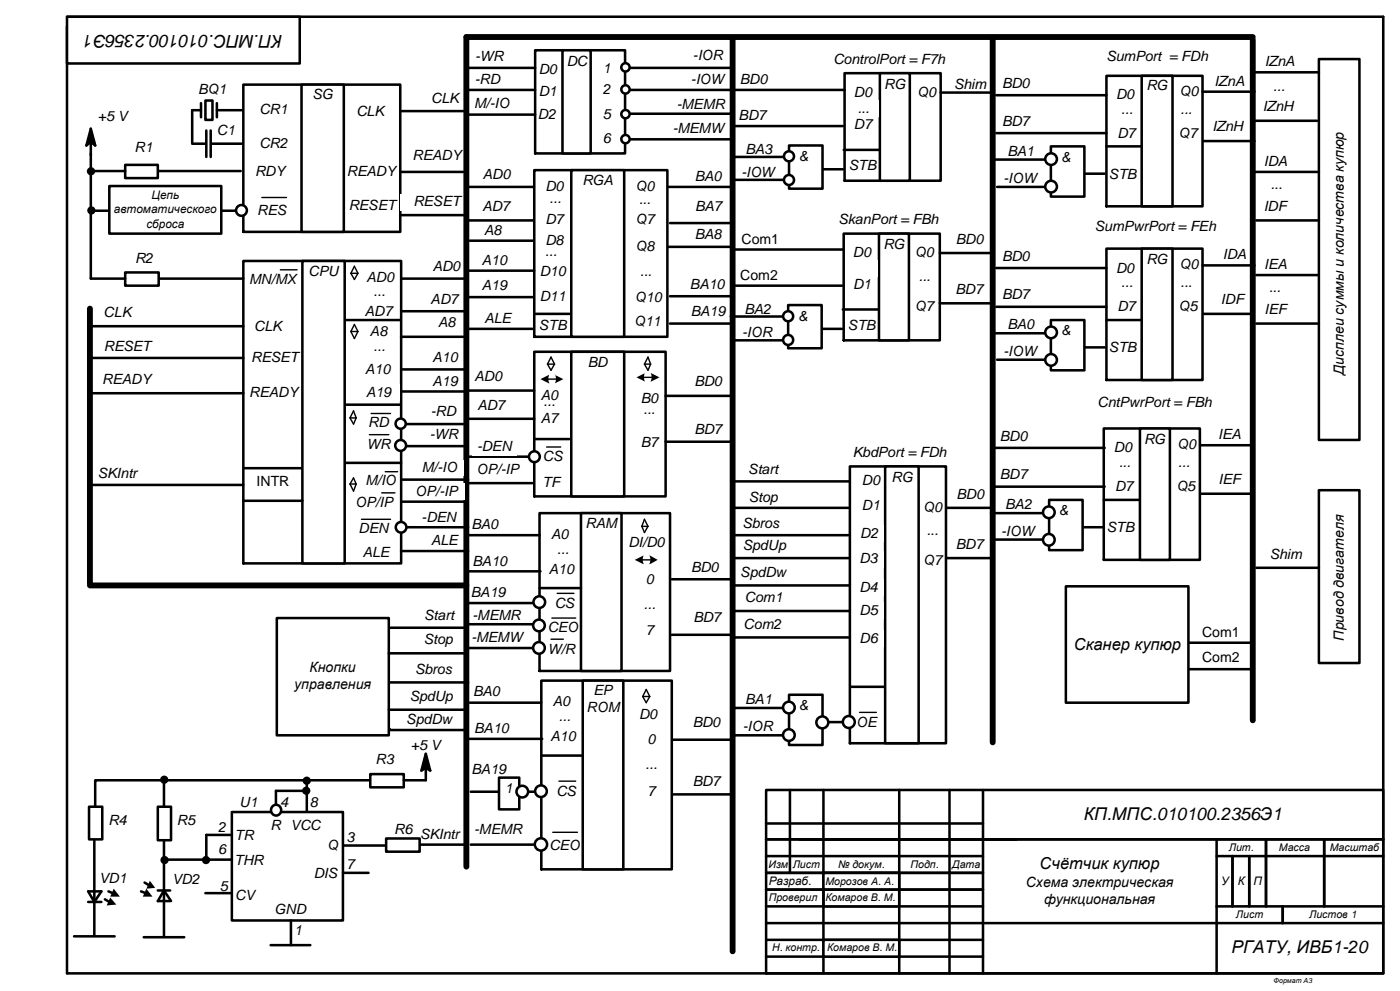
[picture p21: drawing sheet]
<svg xmlns="http://www.w3.org/2000/svg" width="420mm" height="297mm" viewBox="0 0 420 297" stroke-linecap="round" stroke-linejoin="round" font-family="sans-serif">
<defs><g id="words">
<g font-size="5.3">
<text x="84.7" y="10.4" transform="rotate(-180 84.7 10.4)">КП.МПС.010100.2356Э1</text>
<text x="325.3" y="246.1">КП.МПС.010100.2356Э1</text>
<text x="369.6" y="286.1">РГАТУ, ИВБ1-20</text>
</g>
<g font-size="4.9">
<text x="322.3" y="195">Сканер купюр</text>
<text x="312" y="260.9">Счѐтчик купюр</text>
</g>
<g font-size="4.2">
<text x="142.6" y="18.3">-WR</text>
<text x="161.7" y="22.3">D0</text>
<text x="170.1" y="19.7">DC</text>
<text x="180.9" y="21.8">1</text>
<text x="208" y="18">-IOR</text>
<text x="250.1" y="19.3">ControlPort = F7h</text>
<text x="332" y="18.3">SumPort = FDh</text>
<text x="379.6" y="19.8">IZnA</text>
<text x="59.5" y="28.3">BQ1</text>
<text x="93.8" y="29.8">SG</text>
<text x="142.5" y="25.3">-RD</text>
<text x="161.7" y="28.9">D1</text>
<text x="180.9" y="28.3">2</text>
<text x="207.4" y="25.3">-IOW</text>
<text x="222.1" y="25.3">BD0</text>
<text x="256.2" y="29.2">D0</text>
<text x="265.4" y="26.6">RG</text>
<text x="275.3" y="29.2">Q0</text>
<text x="286.3" y="26.8">Shim</text>
<text x="300.7" y="26.3">BD0</text>
<text x="335" y="29.8">D0</text>
<text x="344" y="27.2">RG</text>
<text x="354" y="28.7">Q0</text>
<text x="364.5" y="25.8">IZnA</text>
<text x="382.1" y="27.3">...</text>
<text x="77.9" y="34.3">CR1</text>
<text x="107" y="34.9">CLK</text>
<text x="129.4" y="31">CLK</text>
<text x="142.3" y="32.3">M/-IO</text>
<text x="161.4" y="35.8">D2</text>
<text x="180.9" y="35.8">5</text>
<text x="203.1" y="32.7">-MEMR</text>
<text x="257.4" y="33.8">...</text>
<text x="336.5" y="34.3">...</text>
<text x="354.3" y="34.3">...</text>
<text x="379" y="33.3">IZnH</text>
<text x="29.4" y="36.4">+5 V</text>
<text x="65.1" y="40.5">C1</text>
<text x="201.9" y="39.9">-MEMW</text>
<text x="221.7" y="36">BD7</text>
<text x="256.3" y="38.8">D7</text>
<text x="300.7" y="37.8">BD7</text>
<text x="335.3" y="41.3">D7</text>
<text x="353.7" y="41.3">Q7</text>
<text x="363.9" y="39.3">IZnH</text>
<text x="40.4" y="45.7">R1</text>
<text x="77.9" y="44.3">CR2</text>
<text x="123.8" y="47.9">READY</text>
<text x="180.9" y="42.8">6</text>
<text x="223.7" y="46.2">BA3</text>
<text x="302.3" y="46.8">BA1</text>
<text x="76.5" y="52.9">RDY</text>
<text x="104.1" y="52.9">READY</text>
<text x="144.9" y="53.8">AD0</text>
<text x="222.5" y="53.1">-IOW</text>
<text x="239.9" y="48.2">&amp;</text>
<text x="254.7" y="51.1">STB</text>
<text x="318.6" y="48.5">&amp;</text>
<text x="332.8" y="53.8">STB</text>
<text x="379.3" y="49.8">IDA</text>
<text x="163.7" y="57.3">D0</text>
<text x="174.8" y="55.5">RGA</text>
<text x="190.7" y="57.3">Q0</text>
<text x="208.5" y="54.3">BA0</text>
<text x="301.2" y="54.8">-IOW</text>
<text x="381.4" y="56.8">...</text>
<text x="77.2" y="64.4">RES</text>
<text x="104.6" y="63.1">RESET</text>
<text x="124" y="61.9">RESET</text>
<text x="144.8" y="63.3">AD7</text>
<text x="164.9" y="60.8">...</text>
<text x="191.8" y="61.3">...</text>
<text x="208.6" y="63.3">BA7</text>
<text x="379.3" y="63.3">IDF</text>
<text x="145.3" y="70.6">A8</text>
<text x="163.7" y="67.3">D7</text>
<text x="190.7" y="67.3">Q7</text>
<text x="208.5" y="71.8">BA8</text>
<text x="251.6" y="67.3">SkanPort = FBh</text>
<text x="328.6" y="69.3">SumPwrPort = FEh</text>
<text x="163.6" y="77">...</text>
<text x="163.7" y="73.6">D8</text>
<text x="190.7" y="75.3">Q8</text>
<text x="222.5" y="73.3">Com1</text>
<text x="256" y="77.2">D0</text>
<text x="265.1" y="74.6">RG</text>
<text x="274.6" y="77.2">Q0</text>
<text x="286.9" y="73.3">BD0</text>
<text x="367" y="77.8">IDA</text>
<text x="40.5" y="78.9">R2</text>
<text x="92.6" y="82.9">CPU</text>
<text x="129.9" y="81.3">AD0</text>
<text x="144.6" y="79.5">A10</text>
<text x="162" y="83">D10</text>
<text x="192.1" y="82.8">...</text>
<text x="300.7" y="78.3">BD0</text>
<text x="335" y="81.8">D0</text>
<text x="344" y="79.2">RG</text>
<text x="354" y="80.7">Q0</text>
<text x="379.4" y="80.8">IEA</text>
<text x="74.8" y="85.3">MN/MX</text>
<text x="110" y="84.8">AD0</text>
<text x="112.1" y="88.8">...</text>
<text x="144.6" y="87">A19</text>
<text x="207.1" y="86.8">BA10</text>
<text x="222.2" y="84">Com2</text>
<text x="256" y="86.8">D1</text>
<text x="275.7" y="84.3">...</text>
<text x="286.8" y="88.3">BD7</text>
<text x="300.7" y="89.7">BD7</text>
<text x="336.5" y="86.3">...</text>
<text x="354.3" y="86.3">...</text>
<text x="380.9" y="87.8">...</text>
<text x="31.1" y="95.3">CLK</text>
<text x="109.5" y="94.8">AD7</text>
<text x="129.2" y="91.3">AD7</text>
<text x="162" y="90.5">D11</text>
<text x="190.5" y="90.8">Q10</text>
<text x="207.3" y="94.8">BA19</text>
<text x="223.4" y="94.2">BA2</text>
<text x="274.6" y="93.3">Q7</text>
<text x="335.3" y="93.3">D7</text>
<text x="353.7" y="93.3">Q5</text>
<text x="366.4" y="91.3">IDF</text>
<text x="379.5" y="94.2">IEF</text>
<text x="76.3" y="99.3">CLK</text>
<text x="111" y="100.8">A8</text>
<text x="131.5" y="98.3">A8</text>
<text x="145.4" y="97">ALE</text>
<text x="161.8" y="99">STB</text>
<text x="190.3" y="97.8">Q11</text>
<text x="222.7" y="101.1">-IOR</text>
<text x="239.6" y="96.2">&amp;</text>
<text x="254.5" y="99.1">STB</text>
<text x="302.3" y="98.8">BA0</text>
<text x="318.6" y="100.5">&amp;</text>
<text x="31.2" y="105.3">RESET</text>
<text x="112.1" y="105.3">...</text>
<text x="301.2" y="106.8">-IOW</text>
<text x="332.8" y="105.8">STB</text>
<text x="75.4" y="108.8">RESET</text>
<text x="109.6" y="112.3">A10</text>
<text x="129.8" y="108.8">A10</text>
<text x="176.4" y="110.2">BD</text>
<text x="403.3" y="112.5" transform="rotate(-90 403.3 112.5)">Дисплеи суммы и количества купюр</text>
<text x="30.7" y="115.3">READY</text>
<text x="74.8" y="119.3">READY</text>
<text x="109.9" y="119.3">A19</text>
<text x="129.8" y="115.8">A19</text>
<text x="142.4" y="114.2">AD0</text>
<text x="162.3" y="120">A0</text>
<text x="208.4" y="115.8">BD0</text>
<text x="129.3" y="124.8">-RD</text>
<text x="143.3" y="123">AD7</text>
<text x="163.1" y="121.9">...</text>
<text x="192.3" y="121">B0</text>
<text x="193.1" y="124.3">...</text>
<text x="329.4" y="122.3">CntPwrPort = FBh</text>
<text x="110.5" y="128.3">RD</text>
<text x="129" y="131.8">-WR</text>
<text x="162.3" y="126.9">A7</text>
<text x="208.4" y="130.2">BD7</text>
<text x="365.6" y="131.8">IEA</text>
<text x="110.1" y="134.8">WR</text>
<text x="143.2" y="135.5">-DEN</text>
<text x="192.3" y="134.3">B7</text>
<text x="255.9" y="137.3">KbdPort = FDh</text>
<text x="300" y="132.3">BD0</text>
<text x="334.3" y="135.8">D0</text>
<text x="343.4" y="133.1">RG</text>
<text x="353.3" y="134.7">Q0</text>
<text x="29.3" y="143.4">SKIntr</text>
<text x="126.6" y="141.8">M/-IO</text>
<text x="143" y="142.2">OP/-IP</text>
<text x="162.9" y="138.3">CS</text>
<text x="224.6" y="142.2">Start</text>
<text x="300" y="143.8">BD7</text>
<text x="335.8" y="140.3">...</text>
<text x="353.6" y="140.3">...</text>
<text x="77" y="145.8">INTR</text>
<text x="109.6" y="145.7">M/IO</text>
<text x="124.6" y="148.8">OP/-IP</text>
<text x="162.8" y="146.2">TF</text>
<text x="258.7" y="145.6">D0</text>
<text x="267.6" y="144.6">RG</text>
<text x="287.1" y="149.6">BD0</text>
<text x="334.7" y="147.3">D7</text>
<text x="353" y="147.3">Q5</text>
<text x="365.7" y="145.3">IEF</text>
<text x="106.6" y="152.3">OP/IP</text>
<text x="224.7" y="150.6">Stop</text>
<text x="258.7" y="153.1">D1</text>
<text x="277" y="153.6">Q0</text>
<text x="301.7" y="152.8">BA2</text>
<text x="317.9" y="154.5">&amp;</text>
<text x="107.6" y="160">DEN</text>
<text x="126.5" y="156.8">-DEN</text>
<text x="141.5" y="158.7">BA0</text>
<text x="165.4" y="161.7">A0</text>
<text x="175.8" y="158.5">RAM</text>
<text x="222.8" y="158.4">Sbros</text>
<text x="258.2" y="161.6">D2</text>
<text x="278.1" y="160.6">...</text>
<text x="300.5" y="160.8">-IOW</text>
<text x="332.1" y="159.8">STB</text>
<text x="108.9" y="167">ALE</text>
<text x="129.4" y="163.5">ALE</text>
<text x="167.2" y="166.2">...</text>
<text x="188.6" y="164.2">DI/D0</text>
<text x="222.9" y="165.1">SpdUp</text>
<text x="286.9" y="164.6">BD7</text>
<text x="381" y="167.7">Shim</text>
<text x="141.8" y="169.7">BA10</text>
<text x="164.7" y="172.2">A10</text>
<text x="207.4" y="171.7">BD0</text>
<text x="222.2" y="173.1">SpdDw</text>
<text x="257.9" y="169.1">D3</text>
<text x="277.1" y="169.6">Q7</text>
<text x="141.3" y="179.2">BA19</text>
<text x="193.8" y="175.2">0</text>
<text x="257.9" y="177.6">D4</text>
<text x="141.8" y="186">-MEMR</text>
<text x="166.5" y="182.5">CS</text>
<text x="193.2" y="182.7">...</text>
<text x="223.6" y="180.8">Com1</text>
<text x="258" y="184.5">D5</text>
<text x="127.3" y="186">Start</text>
<text x="164.4" y="189.7">CEO</text>
<text x="193.8" y="190.7">7</text>
<text x="208.1" y="186.7">BD7</text>
<text x="223.2" y="188.8">Com2</text>
<text x="360.7" y="191.1">Com1</text>
<text x="127.2" y="193.4">Stop</text>
<text x="141.5" y="192.7">-MEMW</text>
<text x="164.4" y="196.2">W/R</text>
<text x="258" y="193">D6</text>
<text x="403.3" y="192.2" transform="rotate(-90 403.3 192.2)">Привод двигателя</text>
<text x="92.9" y="201.8">Кнопки</text>
<text x="124.6" y="202.2">Sbros</text>
<text x="360.7" y="198.6">Com2</text>
<text x="88.3" y="206.9">управления</text>
<text x="142" y="209">BA0</text>
<text x="178.1" y="208.7">EP</text>
<text x="122.9" y="210.3">SpdUp</text>
<text x="165.9" y="212">A0</text>
<text x="176" y="213.8">ROM</text>
<text x="191.8" y="215.7">D0</text>
<text x="223.7" y="211.4">BA1</text>
<text x="239.9" y="213.1">&amp;</text>
<text x="121.9" y="217.3">SpdDw</text>
<text x="142.3" y="220">BA10</text>
<text x="167.7" y="216.5">...</text>
<text x="207.9" y="218.3">BD0</text>
<text x="222.9" y="219.4">-IOR</text>
<text x="257" y="218">OE</text>
<text x="123.3" y="225.1">+5 V</text>
<text x="165.2" y="222.5">A10</text>
<text x="194.3" y="223.3">0</text>
<text x="112.7" y="229.4">R3</text>
<text x="141.5" y="232.4">BA19</text>
<text x="193.7" y="230.8">...</text>
<text x="151.5" y="237.9">1</text>
<text x="167" y="239">CS</text>
<text x="194.3" y="238.8">7</text>
<text x="207.9" y="235.8">BD7</text>
<text x="71.9" y="242.2">U1</text>
<text x="84.1" y="242.1">4</text>
<text x="93" y="242.1">8</text>
<text x="32.5" y="247.7">R4</text>
<text x="53.1" y="247.6">R5</text>
<text x="65.5" y="249.8">2</text>
<text x="81.2" y="249">R VCC</text>
<text x="118.3" y="250.4">R6</text>
<text x="126.1" y="251.8">SKIntr</text>
<text x="142.3" y="250.3">-MEMR</text>
<text x="65.5" y="256.3">6</text>
<text x="70.5" y="252">TR</text>
<text x="98.2" y="255.2">Q</text>
<text x="104" y="252.8">3</text>
<text x="164.9" y="255.2">CEO</text>
<text x="70.4" y="259.5">THR</text>
<text x="94.2" y="263.5">DIS</text>
<text x="104" y="260.8">7</text>
<text x="29.7" y="264.9">VD1</text>
<text x="51.7" y="265.4">VD2</text>
<text x="66" y="267.3">5</text>
<text x="307.9" y="266.2">Схема электрическая</text>
<text x="70.6" y="270">CV</text>
<text x="82.4" y="274.4">GND</text>
<text x="313.3" y="271.3">функциональная</text>
<text x="88.3" y="280.4">1</text>
</g>
<g font-size="3.5">
<text x="45.5" y="59.8">Цепь</text>
<text x="34.2" y="64">автоматического</text>
<text x="43.9" y="68.3">сброса</text>
<text x="230.7" y="265.6">Разраб.</text>
<text x="366.5" y="265.6">У</text>
<text x="371.5" y="265.6">К</text>
<text x="376.2" y="265.6">П</text>
</g>
<g font-size="3.2">
<text x="368.8" y="255.5">Лит.</text>
<text x="383.8" y="255.5">Масса</text>
<text x="399.1" y="255.5">Масштаб</text>
<text x="230.6" y="260.5">Изм</text>
<text x="237.9" y="260.5">Лист</text>
<text x="251.5" y="260.5">№ докум.</text>
<text x="273.3" y="260.5">Подп.</text>
<text x="285.8" y="260.5">Дата</text>
<text x="233.2" y="264.4">.</text>
<text x="247.7" y="265.5">Морозов А. А.</text>
<text x="230.7" y="270.5">Проверил</text>
<text x="247.7" y="270.5">Комаров В. М.</text>
<text x="370.9" y="275.5">Лист</text>
<text x="392.9" y="275.5">Листов 1</text>
<text x="231.7" y="285.5">Н. контр.</text>
<text x="248.2" y="285.5">Комаров В. М.</text>
</g>
<text font-size="2.1" x="382.2" y="295.1">Формат А3</text>
</g></defs>
<g fill="none" stroke="#000" stroke-width=".76">
<path d="M20.1 5h395v287.1h-395v-284.2M229.9 237.1h185.2v55h-185.2zM237.1 237.1v24.8M295 237.1v55M229.9 251.9h185.2M229.9 256.9h65.1M365.1 256.9h50M365.1 251.9v40.2M369.9 256.9v15.1M374.9 256.9v15.1M379.9 251.9v20.1M397.4 251.9v20.1"/>
<path d="M229.9 261.9h65.1M229.9 267h65.1M229.9 272h65.1M229.9 277h185.2M365.1 272h50M385 272v5M229.9 282h65.1M229.9 287.1h65.1"/>
</g>
<path d="M20.1 5h69.9v14.1h-69.9z" fill-rule="evenodd" fill="#fff"/>
<path d="M20.1 5h69.9v14.1h-69.9zM229.9 247.1h65.1" fill="none" stroke="#000" stroke-width=".76"/>
<path d="M247.1 267h22.8v5h-22.8z" fill-rule="evenodd" fill="#fff"/>
<path d="M247.1 237.1v55M269.9 237.1v55M285 237.1v55M247.1 267h22.8v5h-22.8z" fill="none" stroke="#000" stroke-width=".76"/>
<path d="M247.1 261.9h22.8v5.1h-22.8z" fill-rule="evenodd" fill="#fff"/>
<path d="M247.1 261.9h22.8v5.1h-22.8z" fill="none" stroke="#000" stroke-width=".76"/>
<path d="M247.1 282h22.8v5.1h-22.8z" fill-rule="evenodd" fill="#fff"/>
<path d="M247.1 282h22.8v5.1h-22.8z" fill="none" stroke="#000" stroke-width=".76"/>
<path d="M105 31.2h11.9v5h-11.9z" fill-rule="evenodd" fill="#fff"/>
<g fill="none" stroke="#000" stroke-width=".76">
<path d="M120.4 83.6h19.8M120.4 93.4h19.8M120.4 117.5h19.6M120.4 110.9h19.6M103.5 121.4h16.6M120.1 133.9h20.1M120.4 127.3h19.6M120.6 158.2h19.9M120.6 150.5h19.6M229.9 251.9h185.2M369.9 256.9v15.1M374.9 256.9v15.1"/>
<path d="M379.9 251.9v20.1M397.4 251.9v20.1M229.9 261.9h65.1M229.9 267h65.1M385 272v5"/>
</g>
<path d="M27 92.6v82.6" fill="none" stroke="#000" stroke-width="1.8"/>
<g fill="#fff">
<path d="M101.9 49.2h19v5h-19z" fill-rule="evenodd"/>
<path d="M100.8 59.3h22v5h-22z" fill-rule="evenodd"/>
<path d="M74.9 49.2h12.4v5h-12.4z" fill-rule="evenodd"/>
<path d="M74.1 60.6h15.1v5h-15.1z" fill-rule="evenodd"/>
<path d="M74.6 40.5h15.1v5h-15.1z" fill-rule="evenodd"/>
<path d="M74.6 30.7h15.1v4.8h-15.1z" fill-rule="evenodd"/>
</g>
<path d="M73 25.4h47.1v44.2h-47.1z" fill="none" stroke="#000" stroke-width=".76"/>
<path d="M90.5 25.4h12.7v44.2h-12.7z" fill-rule="evenodd" fill="#fff"/>
<path d="M57.7 33.1v9.8M61.9 39.2v7.9M63.2 39.2v7.9M65.1 33.1h7.4M90.5 25.4h12.7v44.2h-12.7zM47.4 51.3h24.8M57.7 43.1h3.9M63.5 43.1h9M120.4 51.6h19.8M62.2 63.2h9.8M120.4 64.6h19.6" fill="none" stroke="#000" stroke-width=".76"/>
<path d="M78.6 59.3h7.4" fill="none" stroke="#000" stroke-width=".42"/>
<path d="M61.6 30.2h2.2v5.8h-2.2z" fill-rule="evenodd" fill="#fff"/>
<path d="M57.7 33.1h2.6M60.3 31v4.2M61.6 30.2h2.2v5.8h-2.2zM65.1 31v4.2" fill="none" stroke="#000" stroke-width=".76"/>
<circle cx="72.5" cy="63.1" r="1.63" fill="#fff"/>
<circle cx="72.5" cy="63.1" r="1.63" fill="none" stroke="#000" stroke-width=".76"/>
<g fill="#fff">
<path d="M105.6 156.1h12.9v5h-12.9z" fill-rule="evenodd"/>
<path d="M105.6 148.4h13.2v5.1h-13.2z" fill-rule="evenodd"/>
<path d="M107.9 108.5h10.9v5h-10.9z" fill-rule="evenodd"/>
<path d="M107.4 97.1h12.5v4.8h-12.5z" fill-rule="evenodd"/>
<path d="M107.4 91h12.5v5h-12.5z" fill-rule="evenodd"/>
<path d="M107.9 81h12.5v5h-12.5z" fill-rule="evenodd"/>
<path d="M107.9 163.2h9.8v5.1h-9.8z" fill-rule="evenodd"/>
<path d="M107.4 141.8h13.8v5h-13.8z" fill-rule="evenodd"/>
<path d="M107.7 124.4h11.6v5h-11.6z" fill-rule="evenodd"/>
<path d="M107.7 131h11.6v5h-11.6z" fill-rule="evenodd"/>
<path d="M73.8 115.4h16.7v5h-16.7z" fill-rule="evenodd"/>
<path d="M74.3 105h16.2v5.1h-16.2z" fill-rule="evenodd"/>
<path d="M73 81.5h17.5v5h-17.5z" fill-rule="evenodd"/>
</g>
<path d="M73 78.3h47.4v90.8h-47.4z" fill="none" stroke="#000" stroke-width=".76"/>
<path d="M90.8 78.3h12.7v90.8h-12.7z" fill-rule="evenodd" fill="#fff"/>
<path d="M90.8 78.3h12.7v90.8h-12.7z" fill="none" stroke="#000" stroke-width=".76"/>
<path d="M84.1 81h5.1" fill="none" stroke="#000" stroke-width=".42"/>
<g fill="#fff">
<circle cx="120.4" cy="127" r=".39"/>
<circle cx="120.4" cy="133.5" r=".39"/>
<circle cx="120.4" cy="158.7" r=".5"/>
</g>
<circle cx="120.4" cy="158.7" r=".5" fill="none" stroke="#000" stroke-width=".76"/>
<path d="M108.5 155.8h8.7M114.6 147.9h3.9M115.6 141.6h3.7" fill="none" stroke="#000" stroke-width=".42"/>
<circle cx="120.2" cy="127.1" r="1.53" fill="#fff"/>
<circle cx="120.2" cy="127.1" r="1.53" fill="none" stroke="#000" stroke-width=".76"/>
<circle cx="120.2" cy="133.7" r="1.63" fill="#fff"/>
<circle cx="120.2" cy="133.7" r="1.63" fill="none" stroke="#000" stroke-width=".76"/>
<circle cx="120.4" cy="158.2" r="1.6" fill="#fff"/>
<g fill="none" stroke="#000" stroke-width=".76">
<path d="M120.1 33.3h20.1"/>
<circle cx="120.4" cy="158.2" r="1.6"/>
</g>
<path d="M27 175.7h113" fill="none" stroke="#000" stroke-width="1.8"/>
<g fill="#fff">
<path d="M74.6 95.5h11.7v5h-11.7z" fill-rule="evenodd"/>
<path d="M37.6 49.5h9.8v3.9h-9.8z" fill-rule="evenodd"/>
</g>
<path d="M37.6 49.5h9.8v3.9h-9.8z" fill="none" stroke="#000" stroke-width=".76"/>
<path d="M32.8 55.8h33.6v14.3h-33.6z" fill-rule="evenodd" fill="#fff"/>
<path d="M27.3 39.4v44.2M27.3 38.6l1.3 5.1-1.3-1.1-1.4 1.1zM27.3 40l1 3.1-.8-.5M27 42.1l.6-.2 .5 .2a.54 .54 0 0 1-.5 .6 .54 .54 0 0 1-.6-.6zM27.3 40.2l-.8 2.9M27.3 41.5l.5 .6M27.3 51.3h10.3M32.8 55.8h33.6v14.3h-33.6zM27.5 63.2h4.8M47.6 83.6h25.4" fill="none" stroke="#000" stroke-width=".76"/>
<g fill="#000">
<path d="M27 42.1l.6-.2 .5 .2a.54 .54 0 0 1-.5 .6 .54 .54 0 0 1-.6-.6z" fill-rule="evenodd"/>
<circle cx="27.3" cy="51.4" r="1.24"/>
<circle cx="27.4" cy="63.2" r="1.24"/>
</g>
<path d="M37.6 81.8h10v3.9h-10z" fill-rule="evenodd" fill="#fff"/>
<path d="M27.3 83.6h10.3M37.6 81.8h10v3.9h-10z" fill="none" stroke="#000" stroke-width=".76"/>
<g fill="#fff">
<path d="M121.7 44.2h18.8v5h-18.8z" fill-rule="evenodd"/>
<path d="M120.1 58.2h22v5h-22z" fill-rule="evenodd"/>
<path d="M127.5 27.3h11.9v5h-11.9z" fill-rule="evenodd"/>
</g>
<path d="M140 11.1v249" fill="none" stroke="#000" stroke-width="1.8"/>
<path d="M26.7 97.9h46.3M26.7 107.4h46.3M27 118h46" fill="none" stroke="#000" stroke-width=".76"/>
<g fill="#fff">
<path d="M28.8 91.5h12.7v5.1h-12.7z" fill-rule="evenodd"/>
<path d="M29.4 101.6h17.7v4.8h-17.7z" fill-rule="evenodd"/>
<path d="M29.4 111.4h17.2v5h-17.2z" fill-rule="evenodd"/>
</g>
<path d="M120.4 165.4h20.1" fill="none" stroke="#000" stroke-width=".76"/>
<g fill="#fff">
<path d="M122.5 145h16.9v5h-16.9z" fill-rule="evenodd"/>
<path d="M125.1 152.9h13.3v5.1h-13.3z" fill-rule="evenodd"/>
</g>
<path d="M120.6 143.9h19.9" fill="none" stroke="#000" stroke-width=".76"/>
<g fill="#fff">
<path d="M124.6 138.1h14.6v4.8h-14.6z" fill-rule="evenodd"/>
<path d="M128.3 159.8h10.1v5h-10.1z" fill-rule="evenodd"/>
</g>
<path d="M104 96h16.1M103.7 138.9h16.7" fill="none" stroke="#000" stroke-width=".76"/>
<path d="M105.3 82l1.1-2.1 1 2.1M105.3 82l1.1 1.9 1-1.9M105.3 82h2.1" fill="none" stroke="#000" stroke-width=".42"/>
<path d="M107.4 115.4h12.5v5h-12.5z" fill-rule="evenodd" fill="#fff"/>
<path d="M105.3 99.5l1.1-2.1 1 2.1M105.3 99.5l1.1 2.1 1-2.1M105.3 99.5h2.1" fill="none" stroke="#000" stroke-width=".42"/>
<path d="M120.4 101.1h19.8" fill="none" stroke="#000" stroke-width=".76"/>
<g fill="#fff">
<path d="M128.6 120.9h9v5h-9z" fill-rule="evenodd"/>
<path d="M128.1 128.3h10.3v4.5h-10.3z" fill-rule="evenodd"/>
<path d="M128.9 111.9h9.5v5h-9.5z" fill-rule="evenodd"/>
<path d="M129.1 105h9v5.1h-9z" fill-rule="evenodd"/>
<path d="M129.6 94.5h9v5h-9z" fill-rule="evenodd"/>
<path d="M129.1 77.5h9.8v5.1h-9.8z" fill-rule="evenodd"/>
<path d="M127.8 87.6h11.1v5h-11.1z" fill-rule="evenodd"/>
</g>
<path d="M105 125.4l1.1-2.1 .8 2.1M105 125.4l1.1 1.9 .8-1.9M105 125.4h1.9M105 145.3l1.1-1.9 .8 1.9M105 145.3l1.1 2.1 .8-2.1M105 145.3h1.9" fill="none" stroke="#000" stroke-width=".42"/>
<path d="M83.1 185.5h33.6v35.2h-33.6z" fill-rule="evenodd" fill="#fff"/>
<path d="M83.1 185.5h33.6v35.2h-33.6zM116.9 188.4h23.1" fill="none" stroke="#000" stroke-width=".76"/>
<path d="M125.9 182.3h11.7v5h-11.7z" fill-rule="evenodd" fill="#fff"/>
<path d="M116.7 196.1h23.3" fill="none" stroke="#000" stroke-width=".76"/>
<path d="M125.9 189.7h11.2v5h-11.2z" fill-rule="evenodd" fill="#fff"/>
<path d="M116.9 204.8h23.6" fill="none" stroke="#000" stroke-width=".76"/>
<path d="M121.7 198.4h16.7v5.1h-16.7z" fill-rule="evenodd" fill="#fff"/>
<path d="M116.7 213h23.5" fill="none" stroke="#000" stroke-width=".76"/>
<path d="M119.9 206.6h19v5.1h-19z" fill-rule="evenodd" fill="#fff"/>
<path d="M110.9 130.4h5.8M111.4 124.1h5.8" fill="none" stroke="#000" stroke-width=".42"/>
<path d="M186.5 20.4h33.4M188.6 27h31.3" fill="none" stroke="#000" stroke-width=".76"/>
<g fill="#fff">
<path d="M177 32h10.1v5h-10.1z" fill-rule="evenodd"/>
<path d="M177 24.6h10.1v4.8h-10.1z" fill-rule="evenodd"/>
<path d="M159.8 32h8.5v5h-8.5z" fill-rule="evenodd"/>
<path d="M160.6 25.1h7.4v5.1h-7.4z" fill-rule="evenodd"/>
<path d="M160.3 18.5h8.2v5h-8.2z" fill-rule="evenodd"/>
</g>
<path d="M160.6 15.1h27v30.9h-27z" fill="none" stroke="#000" stroke-width=".76"/>
<path d="M168.8 15.1h8.5v30.9h-8.5z" fill-rule="evenodd" fill="#fff"/>
<path d="M168.8 15.1h8.5v30.9h-8.5zM189.2 34.1h30.4M188.9 41.8h31" fill="none" stroke="#000" stroke-width=".76"/>
<circle cx="187.7" cy="20.2" r="1.25" fill="#fff"/>
<circle cx="187.7" cy="20.2" r="1.25" fill="none" stroke="#000" stroke-width=".76"/>
<circle cx="187.7" cy="26.8" r="1.25" fill="#fff"/>
<circle cx="187.7" cy="26.8" r="1.25" fill="none" stroke="#000" stroke-width=".76"/>
<circle cx="187.7" cy="34.2" r="1.25" fill="#fff"/>
<circle cx="187.7" cy="34.2" r="1.25" fill="none" stroke="#000" stroke-width=".76"/>
<circle cx="187.7" cy="41.7" r="1.25" fill="#fff"/>
<circle cx="187.7" cy="41.7" r="1.25" fill="none" stroke="#000" stroke-width=".76"/>
<g fill="#fff">
<path d="M141.8 21.4h9v5.1h-9z" fill-rule="evenodd"/>
<path d="M141.8 14.8h10.1v4.5h-10.1z" fill-rule="evenodd"/>
<path d="M141.3 28.6h12.7v5h-12.7z" fill-rule="evenodd"/>
</g>
<path d="M139.7 27h20.9M139.7 20.4h20.9M140 34.4h20.6" fill="none" stroke="#000" stroke-width=".76"/>
<g fill="#fff">
<path d="M178.1 38.9h7.9v5h-7.9z" fill-rule="evenodd"/>
<path d="M178.1 18h7.9v5h-7.9z" fill-rule="evenodd"/>
<path d="M188.6 53.4h9.8v5.1h-9.8z" fill-rule="evenodd"/>
<path d="M188.6 63.5h9.8v5h-9.8z" fill-rule="evenodd"/>
<path d="M188.9 79.1h10.1v4.8h-10.1z" fill-rule="evenodd"/>
<path d="M162.5 57.2h8.4v5h-8.4z" fill-rule="evenodd"/>
</g>
<path d="M160.3 51.1h40v50h-40z" fill="none" stroke="#000" stroke-width=".76"/>
<path d="M171.4 51.1h15.9v50h-15.9z" fill-rule="evenodd" fill="#fff"/>
<path d="M171.4 51.1h15.9v50h-15.9z" fill="none" stroke="#000" stroke-width=".76"/>
<g fill="#fff">
<path d="M162.5 53.4h7.9v5.1h-7.9z" fill-rule="evenodd"/>
<path d="M162.5 63.5h7.9v5h-7.9z" fill-rule="evenodd"/>
<path d="M162.5 69.8h7.9v5.1h-7.9z" fill-rule="evenodd"/>
<path d="M161.1 79.1h9.6v5h-9.6z" fill-rule="evenodd"/>
</g>
<path d="M140.8 56.1h19.3" fill="none" stroke="#000" stroke-width=".76"/>
<path d="M144.2 50h9.8v5h-9.8z" fill-rule="evenodd" fill="#fff"/>
<path d="M140.2 66.1h19.9" fill="none" stroke="#000" stroke-width=".76"/>
<path d="M143.4 59.5h10.9v5.1h-10.9z" fill-rule="evenodd" fill="#fff"/>
<path d="M141 72.2h19.1" fill="none" stroke="#000" stroke-width=".76"/>
<g fill="#fff">
<path d="M143.4 66.9h9v4.8h-9z" fill-rule="evenodd"/>
<path d="M161.1 86.8h9.6v5h-9.6z" fill-rule="evenodd"/>
</g>
<path d="M140.2 81.2h20.1" fill="none" stroke="#000" stroke-width=".76"/>
<path d="M143.9 75.7h9v5h-9z" fill-rule="evenodd" fill="#fff"/>
<path d="M139.7 89.2h20.4" fill="none" stroke="#000" stroke-width=".76"/>
<g fill="#fff">
<path d="M143.7 83.1h9.5v5h-9.5z" fill-rule="evenodd"/>
<path d="M160.9 95.2h10v5.1h-10z" fill-rule="evenodd"/>
</g>
<path d="M140.5 98.7h19.3M160.3 94.2h10.6" fill="none" stroke="#000" stroke-width=".76"/>
<g fill="#fff">
<path d="M144.5 93.1h9.8v5.1h-9.8z" fill-rule="evenodd"/>
<path d="M189.2 57.7h8.7v4.7h-8.7z" fill-rule="evenodd"/>
<path d="M189.4 87h10.1v5.1h-10.1z" fill-rule="evenodd"/>
<path d="M189.4 71.4h8.2v5.1h-8.2z" fill-rule="evenodd"/>
<path d="M189.4 93.9h9.6v5.1h-9.6z" fill-rule="evenodd"/>
</g>
<path d="M200.6 56.1h19" fill="none" stroke="#000" stroke-width=".76"/>
<g fill="#fff">
<path d="M159.8 118h10.1v5h-10.1z" fill-rule="evenodd"/>
<path d="M159.8 123h10.1v5.1h-10.1z" fill-rule="evenodd"/>
<path d="M190 117.2h9.8v5h-9.8z" fill-rule="evenodd"/>
<path d="M190 130.4h9.8v5.1h-9.8z" fill-rule="evenodd"/>
<path d="M190 121.4h9.8v3.2h-9.8z" fill-rule="evenodd"/>
<path d="M160.3 142.3h10.1v5.1h-10.1z" fill-rule="evenodd"/>
<path d="M159.8 116.2h10.1v5h-10.1z" fill-rule="evenodd"/>
<path d="M160.9 134.4h10v5h-10z" fill-rule="evenodd"/>
</g>
<path d="M160.3 105.6h39.5v43.4h-39.5z" fill="none" stroke="#000" stroke-width=".76"/>
<path d="M171.4 105.6h15.9v43.4h-15.9z" fill-rule="evenodd" fill="#fff"/>
<path d="M140.8 117.2h19.5M171.4 105.6h15.9v43.4h-15.9zM199.8 118.8h20.3M140.5 125.7h19.8M160.3 131.8h10.6M199.8 132.6h20.1" fill="none" stroke="#000" stroke-width=".76"/>
<path d="M164.3 109.3l1.1-2.1 1 2.1M164.3 109.3l1.1 1.8 1-1.8M164.3 109.3h2.1M164.3 113.8h2.9M192.9 113.2h2.9M193.4 109.3h1.9M193.4 109.3l1.1-2.1 .8 2.1M193.4 109.3l1.1 1.8 .8-1.8M164 134.1h4.3" fill="none" stroke="#000" stroke-width=".42"/>
<g fill="#000">
<path d="M162.2 113.8l2.7-1.4-.3 1.3 .2 1.4z" fill-rule="evenodd"/>
<path d="M166.4 112.4l2.7 1.4-2.7 1.3a2.22 2.22 0 0 0 0-2.7z" fill-rule="evenodd"/>
<path d="M191 113.2l2.7-1.3a2.3 2.3 0 0 0 0 2.7z" fill-rule="evenodd"/>
<path d="M195.3 111.9l2.6 1.3-2.6 1.4 .3-1.4z" fill-rule="evenodd"/>
</g>
<g fill="#fff">
<path d="M141.6 110.3h9.7v5.1h-9.7z" fill-rule="evenodd"/>
<path d="M141.8 119.1h11.1v5h-11.1z" fill-rule="evenodd"/>
</g>
<path d="M140.2 137.1h20.4M140 145h19.8" fill="none" stroke="#000" stroke-width=".76"/>
<circle cx="160.4" cy="137.1" r="1.63" fill="#fff"/>
<circle cx="160.4" cy="137.1" r="1.63" fill="none" stroke="#000" stroke-width=".76"/>
<g fill="#fff">
<path d="M141.8 131.8h13.2v5h-13.2z" fill-rule="evenodd"/>
<path d="M142.1 138.4h14.8v5h-14.8z" fill-rule="evenodd"/>
</g>
<path d="M140.8 187.3h19" fill="none" stroke="#000" stroke-width=".76"/>
<g fill="#fff">
<path d="M163.5 192.4h10.1v5h-10.1z" fill-rule="evenodd"/>
<path d="M163.5 186h10.9v5h-10.9z" fill-rule="evenodd"/>
<path d="M164 162.5h10.1v5h-10.1z" fill-rule="evenodd"/>
<path d="M163.5 168.5h10.1v5.1h-10.1z" fill-rule="evenodd"/>
<path d="M190 171.4h10v5.1h-10z" fill-rule="evenodd"/>
<path d="M190 187.1h10v4.7h-10z" fill-rule="evenodd"/>
<path d="M190 178.9h10v5h-10z" fill-rule="evenodd"/>
<path d="M163 158h10v5h-10z" fill-rule="evenodd"/>
<path d="M164.3 178.3h10.1v5.6h-10.1z" fill-rule="evenodd"/>
</g>
<path d="M161.9 154h39.2v47.3h-39.2z" fill="none" stroke="#000" stroke-width=".76"/>
<path d="M174.4 154h12.1v47.3h-12.1z" fill-rule="evenodd" fill="#fff"/>
<path d="M174.4 154h12.1v47.3h-12.1zM140.5 171.4h21.7M161.9 176.5h12.5M201.6 173.8h18.3M140.5 194.5h19.3M140.8 181h19.3M201.6 190.5h18" fill="none" stroke="#000" stroke-width=".76"/>
<path d="M167.2 178.1h5M165.4 191.8h3.7M165.6 185.5h7.2" fill="none" stroke="#000" stroke-width=".42"/>
<circle cx="161.9" cy="180.7" r="1.75" fill="#fff"/>
<g fill="none" stroke="#000" stroke-width=".76">
<path d="M140.5 160.6h21.4"/>
<circle cx="161.9" cy="180.7" r="1.75"/>
</g>
<path d="M192.6 158l.8-2.2 1.1 2.2M192.6 158l.8 1.8 1.1-1.8M192.6 158h1.9M192.6 168h2.9" fill="none" stroke="#000" stroke-width=".42"/>
<path d="M140 11.1h236" fill="none" stroke="#000" stroke-width="1.8"/>
<g fill="#000">
<path d="M190.5 168l2.7-1.4-.3 1.3 .2 1.4z" fill-rule="evenodd"/>
<path d="M194.9 166.6l2.5 1.4-2.4 1.3 .2-1.4z" fill-rule="evenodd"/>
</g>
<circle cx="161.7" cy="187.7" r="1.75" fill="#fff"/>
<circle cx="161.7" cy="187.7" r="1.75" fill="none" stroke="#000" stroke-width=".76"/>
<circle cx="161.7" cy="194.4" r="1.75" fill="#fff"/>
<g fill="none" stroke="#000" stroke-width=".76">
<path d="M141.3 253.5h18.8"/>
<circle cx="161.7" cy="194.4" r="1.75"/>
</g>
<g fill="#fff">
<path d="M164 250.3h10.9v7.1h-10.9z" fill-rule="evenodd"/>
<path d="M164.6 212.7h10v5.1h-10z" fill-rule="evenodd"/>
<path d="M164 218.8h10.1v4.8h-10.1z" fill-rule="evenodd"/>
<path d="M190.5 219.6h10.1v5h-10.1z" fill-rule="evenodd"/>
<path d="M190.5 234.9h10.1v5.1h-10.1z" fill-rule="evenodd"/>
<path d="M190.5 227h10.1v5h-10.1z" fill-rule="evenodd"/>
<path d="M163.5 208.2h10.1v5.1h-10.1z" fill-rule="evenodd"/>
<path d="M164.8 234.9h10.1v5.6h-10.1z" fill-rule="evenodd"/>
</g>
<path d="M162.5 204.3h39.1v56.6h-39.1z" fill="none" stroke="#000" stroke-width=".76"/>
<path d="M174.9 204.3h12.2v56.6h-12.2z" fill-rule="evenodd" fill="#fff"/>
<path d="M174.9 204.3h12.2v56.6h-12.2zM140.8 221.7h21.9M141.3 237.6h8.2M162.5 226.7h12.4M201.9 222h18M201.9 238.4h18" fill="none" stroke="#000" stroke-width=".76"/>
<path d="M167.7 234.4h5.1M165.9 249.8h7.4" fill="none" stroke="#000" stroke-width=".42"/>
<circle cx="162.4" cy="237.4" r="1.75" fill="#fff"/>
<g fill="none" stroke="#000" stroke-width=".76">
<path d="M141 210.9h21.5"/>
<circle cx="162.4" cy="237.4" r="1.75"/>
</g>
<path d="M192.9 209l1-2.1 1.1 2.1M192.9 209l1 1.9 1.1-1.9M192.9 209h2.1" fill="none" stroke="#000" stroke-width=".42"/>
<circle cx="162.3" cy="253.4" r="1.84" fill="#fff"/>
<g fill="none" stroke="#000" stroke-width=".76">
<path d="M200.6 74.1h18.7M201.1 66.9h18.8"/>
<circle cx="162.3" cy="253.4" r="1.84"/>
</g>
<g fill="#fff">
<path d="M207.7 50.5h9.8v5.1h-9.8z" fill-rule="evenodd"/>
<path d="M207.7 59.5h9.8v5.1h-9.8z" fill-rule="evenodd"/>
</g>
<path d="M201.1 88.9h18.8M201.1 97.1h18.8" fill="none" stroke="#000" stroke-width=".76"/>
<g fill="#fff">
<path d="M207.7 68h9.8v5h-9.8z" fill-rule="evenodd"/>
<path d="M206.1 83.1h12.4v5h-12.4z" fill-rule="evenodd"/>
<path d="M206.4 91h12.4v5h-12.4z" fill-rule="evenodd"/>
</g>
<path d="M245.5 50.8h7.4" fill="none" stroke="#000" stroke-width=".76"/>
<g fill="#fff">
<path d="M254.5 25.4h8.8v5h-8.8z" fill-rule="evenodd"/>
<path d="M254 47.6h9.8v4.3h-9.8z" fill-rule="evenodd"/>
</g>
<path d="M220.4 27h33.1M219.6 47.1h19.6M220.7 54h17.7" fill="none" stroke="#000" stroke-width=".76"/>
<path d="M236.8 43.7h10.1v12.9h-10.1z" fill-rule="evenodd" fill="#fff"/>
<path d="M236.8 43.7h10.1v12.9h-10.1z" fill="none" stroke="#000" stroke-width=".76"/>
<path d="M274.4 25.4h7.6v5h-7.6z" fill-rule="evenodd" fill="#fff"/>
<path d="M253.5 22h28.8v32.2h-28.8zM253.2 45h10.9" fill="none" stroke="#000" stroke-width=".76"/>
<path d="M264.1 22h8.9v32.2h-8.9z" fill-rule="evenodd" fill="#fff"/>
<path d="M264.1 22h8.9v32.2h-8.9z" fill="none" stroke="#000" stroke-width=".76"/>
<circle cx="236.8" cy="46.9" r="1.51" fill="#fff"/>
<circle cx="236.8" cy="46.9" r="1.51" fill="none" stroke="#000" stroke-width=".76"/>
<circle cx="236.8" cy="54" r="1.51" fill="#fff"/>
<g fill="none" stroke="#000" stroke-width=".76">
<path d="M282.3 27.8h15.9M247.1 216.7h7.7"/>
<circle cx="236.8" cy="54" r="1.51"/>
</g>
<g fill="#fff">
<path d="M256.9 149.2h8.7v5.1h-8.7z" fill-rule="evenodd"/>
<path d="M256.9 141.8h8.7v5h-8.7z" fill-rule="evenodd"/>
<path d="M255.6 214.3h8.7v5h-8.7z" fill-rule="evenodd"/>
</g>
<path d="M258 213.8h5" fill="none" stroke="#000" stroke-width=".42"/>
<path d="M219.9 152.4h35.2M220.4 144.5h34.7M284.2 167.5h14M219.9 212.5h19.3M220.4 220.7h18" fill="none" stroke="#000" stroke-width=".76"/>
<path d="M236.8 208.5h10.1v15.1h-10.1z" fill-rule="evenodd" fill="#fff"/>
<path d="M236.8 208.5h10.1v15.1h-10.1z" fill="none" stroke="#000" stroke-width=".76"/>
<g fill="#fff">
<path d="M276 165.9h7.9v5h-7.9z" fill-rule="evenodd"/>
<path d="M276 156.9h7.9v5h-7.9z" fill-rule="evenodd"/>
<path d="M276 149.8h7.6v5h-7.6z" fill-rule="evenodd"/>
</g>
<path d="M255.1 140h28.8v83h-28.8zM255.3 206.1h10.6" fill="none" stroke="#000" stroke-width=".76"/>
<path d="M265.6 140h10.1v83h-10.1z" fill-rule="evenodd" fill="#fff"/>
<path d="M265.6 140h10.1v83h-10.1zM284.2 152.4h13.2" fill="none" stroke="#000" stroke-width=".76"/>
<circle cx="254.7" cy="216.7" r="1.79" fill="#fff"/>
<circle cx="254.7" cy="216.7" r="1.79" fill="none" stroke="#000" stroke-width=".76"/>
<circle cx="236.8" cy="212.3" r="1.75" fill="#fff"/>
<circle cx="236.8" cy="212.3" r="1.75" fill="none" stroke="#000" stroke-width=".76"/>
<circle cx="236.8" cy="220.6" r="1.75" fill="#fff"/>
<circle cx="236.8" cy="220.6" r="1.75" fill="none" stroke="#000" stroke-width=".76"/>
<path d="M256.4 157.7h9v5h-9z" fill-rule="evenodd" fill="#fff"/>
<path d="M219.9 167.5h35.2M220.4 175.7h34.7" fill="none" stroke="#000" stroke-width=".76"/>
<g fill="#fff">
<path d="M221.7 161.4h15.4v5h-15.4z" fill-rule="evenodd"/>
<path d="M220.9 169.3h16.2v5.1h-16.2z" fill-rule="evenodd"/>
<path d="M256.4 165.4h8.7v5h-8.7z" fill-rule="evenodd"/>
<path d="M256.4 173.8h8.7v5.1h-8.7z" fill-rule="evenodd"/>
</g>
<path d="M324.1 52.1h7.4" fill="none" stroke="#000" stroke-width=".76"/>
<g fill="#fff">
<path d="M333.6 37.6h8.8v5h-8.8z" fill-rule="evenodd"/>
<path d="M333.9 30.4h8.7v5.1h-8.7z" fill-rule="evenodd"/>
<path d="M333.4 25.9h8.7v5.1h-8.7z" fill-rule="evenodd"/>
<path d="M332.1 50h9.7v5h-9.7z" fill-rule="evenodd"/>
</g>
<path d="M299 28.6h33.1M299 40h33.1M298.2 47.9h19.6M299.2 56.1h18M361.2 42.3h15.3" fill="none" stroke="#000" stroke-width=".76"/>
<path d="M315.4 43.9h10v15.1h-10z" fill-rule="evenodd" fill="#fff"/>
<path d="M315.4 43.9h10v15.1h-10z" fill="none" stroke="#000" stroke-width=".76"/>
<path d="M353 24.9h7.6v5h-7.6z" fill-rule="evenodd" fill="#fff"/>
<path d="M332.1 22.8h28.8v39.1h-28.8zM332.1 43.9h10.5" fill="none" stroke="#000" stroke-width=".76"/>
<path d="M342.6 22.8h9.3v39.1h-9.3z" fill-rule="evenodd" fill="#fff"/>
<path d="M342.6 22.8h9.3v39.1h-9.3z" fill="none" stroke="#000" stroke-width=".76"/>
<circle cx="315.4" cy="47.7" r="1.75" fill="#fff"/>
<circle cx="315.4" cy="47.7" r="1.75" fill="none" stroke="#000" stroke-width=".76"/>
<circle cx="315.4" cy="56" r="1.75" fill="#fff"/>
<g fill="none" stroke="#000" stroke-width=".76">
<path d="M360.9 27.5h15.6"/>
<circle cx="315.4" cy="56" r="1.75"/>
</g>
<path d="M352.7 37.6h7.7v5h-7.7z" fill-rule="evenodd" fill="#fff"/>
<path d="M297.9 11.6v211.2" fill="none" stroke="#000" stroke-width="1.8"/>
<path d="M352.4 30.4h7.2v5.1h-7.2z" fill-rule="evenodd" fill="#fff"/>
<path d="M324.1 104.2h7.4" fill="none" stroke="#000" stroke-width=".76"/>
<g fill="#fff">
<path d="M333.6 89.4h8.8v5.1h-8.8z" fill-rule="evenodd"/>
<path d="M333.9 82.6h8.7v5h-8.7z" fill-rule="evenodd"/>
<path d="M333.4 78.1h8.7v5h-8.7z" fill-rule="evenodd"/>
<path d="M332.1 102.1h9.7v4.8h-9.7z" fill-rule="evenodd"/>
</g>
<path d="M299 80.4h33.1M299 92.1h33.1M361.2 94.2h15M298.2 100h19.6M299.2 107.9h18" fill="none" stroke="#000" stroke-width=".76"/>
<path d="M315.4 96h10v15.1h-10z" fill-rule="evenodd" fill="#fff"/>
<path d="M315.4 96h10v15.1h-10z" fill="none" stroke="#000" stroke-width=".76"/>
<path d="M353 77h7.6v5h-7.6z" fill-rule="evenodd" fill="#fff"/>
<path d="M332.1 74.6h28.8v39.4h-28.8zM332.1 96h10.5" fill="none" stroke="#000" stroke-width=".76"/>
<path d="M342.6 74.6h9.3v39.4h-9.3z" fill-rule="evenodd" fill="#fff"/>
<path d="M342.6 74.6h9.3v39.4h-9.3z" fill="none" stroke="#000" stroke-width=".76"/>
<circle cx="315.4" cy="99.8" r="1.75" fill="#fff"/>
<circle cx="315.4" cy="99.8" r="1.75" fill="none" stroke="#000" stroke-width=".76"/>
<circle cx="315.4" cy="108" r="1.75" fill="#fff"/>
<g fill="none" stroke="#000" stroke-width=".76">
<path d="M360.9 79.6h15.6"/>
<circle cx="315.4" cy="108" r="1.75"/>
</g>
<g fill="#fff">
<path d="M352.7 89.4h7.7v5.1h-7.7z" fill-rule="evenodd"/>
<path d="M352.4 82.6h7.2v5h-7.2z" fill-rule="evenodd"/>
</g>
<path d="M323.3 158.2h7.7" fill="none" stroke="#000" stroke-width=".76"/>
<g fill="#fff">
<path d="M333.1 143.4h8.7v5h-8.7z" fill-rule="evenodd"/>
<path d="M333.1 136.5h9v5.1h-9z" fill-rule="evenodd"/>
<path d="M332.6 132h8.7v5.1h-8.7z" fill-rule="evenodd"/>
<path d="M331.5 156.1h9.5v4.8h-9.5z" fill-rule="evenodd"/>
</g>
<path d="M298.4 134.4h33.1M297.4 154h19.8M298.4 146.1h33.1M360.4 148.2h15.8M298.7 161.9h17.7" fill="none" stroke="#000" stroke-width=".76"/>
<path d="M314.9 150h10v15.1h-10z" fill-rule="evenodd" fill="#fff"/>
<path d="M314.9 150h10v15.1h-10z" fill="none" stroke="#000" stroke-width=".76"/>
<path d="M352.2 131h7.9v5h-7.9z" fill-rule="evenodd" fill="#fff"/>
<path d="M331.3 128.6h28.8v39.4h-28.8zM331.3 150h10.8" fill="none" stroke="#000" stroke-width=".76"/>
<path d="M342.1 128.6h9v39.4h-9z" fill-rule="evenodd" fill="#fff"/>
<path d="M342.1 128.6h9v39.4h-9z" fill="none" stroke="#000" stroke-width=".76"/>
<circle cx="314.8" cy="153.7" r="1.75" fill="#fff"/>
<circle cx="314.8" cy="153.7" r="1.75" fill="none" stroke="#000" stroke-width=".76"/>
<circle cx="314.8" cy="162" r="1.75" fill="#fff"/>
<g fill="none" stroke="#000" stroke-width=".76">
<path d="M360.4 133.6h15.8"/>
<circle cx="314.8" cy="162" r="1.75"/>
</g>
<g fill="#fff">
<path d="M352.2 143.4h7.4v5h-7.4z" fill-rule="evenodd"/>
<path d="M351.6 136.5h7.4v5.1h-7.4z" fill-rule="evenodd"/>
</g>
<path d="M376 11.9v204.3" fill="none" stroke="#000" stroke-width="1.8"/>
<path d="M395.8 17.7h12.2v114.3h-12.2z" fill-rule="evenodd" fill="#fff"/>
<path d="M395.8 17.7h12.2v114.3h-12.2zM376 21.7h19.8M376.2 36.2h19.1" fill="none" stroke="#000" stroke-width=".76"/>
<path d="M380.2 23.5h7.4v5.1h-7.4z" fill-rule="evenodd" fill="#fff"/>
<path d="M376.8 51.6h19M377 66.1h18.8" fill="none" stroke="#000" stroke-width=".76"/>
<path d="M379.4 52.9h7.4v5h-7.4z" fill-rule="evenodd" fill="#fff"/>
<path d="M377 97.1h18.8M377 82.6h18.6" fill="none" stroke="#000" stroke-width=".76"/>
<g fill="#fff">
<path d="M378.9 83.9h7.4v5h-7.4z" fill-rule="evenodd"/>
<path d="M395.8 147.1h12.2v51.9h-12.2z" fill-rule="evenodd"/>
</g>
<path d="M395.8 147.1h12.2v51.9h-12.2zM377 170.4h18.8" fill="none" stroke="#000" stroke-width=".76"/>
<path d="M379.7 163.5h12.4v6.1h-12.4z" fill-rule="evenodd" fill="#fff"/>
<path d="M219.9 160.6h34.9M116.9 218.8v.3h22.3" fill="none" stroke="#000" stroke-width=".76"/>
<g fill="#fff">
<path d="M119.1 213.5h19.3v5h-19.3z" fill-rule="evenodd"/>
<path d="M149.8 233.4h6v9.5h-6z" fill-rule="evenodd"/>
</g>
<path d="M149.8 233.4h6v9.5h-6zM156.9 237.6h3.4" fill="none" stroke="#000" stroke-width=".76"/>
<circle cx="246.8" cy="216.8" r="1.79" fill="#fff"/>
<g fill="none" stroke="#000" stroke-width=".76">
<path d="M27.5 145.5h45.5"/>
<circle cx="246.8" cy="216.8" r="1.79"/>
</g>
<path d="M28.6 139.7h13.5v5h-13.5z" fill-rule="evenodd" fill="#fff"/>
<path d="M73 150.3h17.8M73.3 140.5h17.2" fill="none" stroke="#000" stroke-width=".76"/>
<path d="M219.9 11.4v274.1" fill="none" stroke="#000" stroke-width="1.8"/>
<circle cx="156.7" cy="237.6" r="1.75" fill="#fff"/>
<g fill="none" stroke="#000" stroke-width=".76">
<path d="M219.9 183.4h35.2M220.4 191.3h34.7"/>
<circle cx="156.7" cy="237.6" r="1.75"/>
</g>
<g fill="#fff">
<path d="M221.5 177h15.3v5h-15.3z" fill-rule="evenodd"/>
<path d="M220.9 184.9h15.9v5.1h-15.9z" fill-rule="evenodd"/>
<path d="M256.4 180.7h8.7v5h-8.7z" fill-rule="evenodd"/>
<path d="M256.4 189.2h8.7v5h-8.7z" fill-rule="evenodd"/>
<path d="M319.9 175.9h36.8v35h-36.8z" fill-rule="evenodd"/>
</g>
<path d="M319.9 175.9h36.8v35h-36.8zM356.9 192.9h19.1" fill="none" stroke="#000" stroke-width=".76"/>
<g fill="#fff">
<path d="M360.1 187.3h14.5v5.1h-14.5z" fill-rule="evenodd"/>
<path d="M360.1 194.7h14v5.1h-14z" fill-rule="evenodd"/>
</g>
<path d="M356.9 200.8h19.1" fill="none" stroke="#000" stroke-width=".76"/>
<g fill="#fff">
<path d="M254.8 29.9h8.7v5h-8.7z" fill-rule="evenodd"/>
<path d="M254.5 34.9h8.8v5.1h-8.8z" fill-rule="evenodd"/>
</g>
<path d="M220.1 37.8h32.8M245.3 98.7h7.4" fill="none" stroke="#000" stroke-width=".76"/>
<g fill="#fff">
<path d="M254.3 73.6h8.7v5h-8.7z" fill-rule="evenodd"/>
<path d="M253.7 95.5h9.8v4.5h-9.8z" fill-rule="evenodd"/>
</g>
<path d="M220.1 74.9h33.1M219.3 95h19.6M220.4 102.1h17.7" fill="none" stroke="#000" stroke-width=".76"/>
<path d="M236.5 91.5h10.1v13h-10.1z" fill-rule="evenodd" fill="#fff"/>
<path d="M253.2 70.1h28.8v32h-28.8zM236.5 91.5h10.1v13h-10.1zM252.9 92.9h10.9" fill="none" stroke="#000" stroke-width=".76"/>
<path d="M263.8 70.1h9v32h-9z" fill-rule="evenodd" fill="#fff"/>
<path d="M263.8 70.1h9v32h-9z" fill="none" stroke="#000" stroke-width=".76"/>
<circle cx="236.5" cy="94.9" r="1.51" fill="#fff"/>
<circle cx="236.5" cy="94.9" r="1.51" fill="none" stroke="#000" stroke-width=".76"/>
<circle cx="236.5" cy="102" r="1.51" fill="#fff"/>
<circle cx="236.5" cy="102" r="1.51" fill="none" stroke="#000" stroke-width=".76"/>
<g fill="#fff">
<path d="M254.5 78.1h8.8v5h-8.8z" fill-rule="evenodd"/>
<path d="M254.3 83.1h8.7v5h-8.7z" fill-rule="evenodd"/>
</g>
<path d="M219.9 85.7h32.8M282 91h15.9" fill="none" stroke="#000" stroke-width=".76"/>
<g fill="#fff">
<path d="M273.6 89.4h7.7v5.1h-7.7z" fill-rule="evenodd"/>
<path d="M273.6 80.4h7.9v5.1h-7.9z" fill-rule="evenodd"/>
<path d="M273.6 73.6h7.7v4.7h-7.7z" fill-rule="evenodd"/>
</g>
<g fill="none" stroke="#000" stroke-width=".76">
<path d="M282 75.9h15.4M28.3 252.1v28.6M49.2 252.1v28.9M26.5 270.7h3.9M26.5 267.5h3.9l-2.1 3.2zM31.5 269.9l1.3 .8M32.5 267.5l1.4 .5M42.3 267.5l1.4 .5M43.4 264.8l1.3 .8M47.4 267.2h3.7M51.1 270.4h-3.7l1.8-3.2 2.1 3.2M22.2 281h12.2"/>
<path d="M43.1 281.3h12.2"/>
</g>
<path d="M33.1 269.3l1.8 2.2-2.9 .2zM34.1 266.7l1.9 2.4h-2.9zM43.9 266.7l1.9 2.4h-2.9zM45 264.3l1.6 2.1-2.7 .3z" fill="#000"/>
<path d="M26.7 242.1h4v9.8h-4z" fill-rule="evenodd" fill="#fff"/>
<path d="M26.7 242.1h4v9.8h-4z" fill="none" stroke="#000" stroke-width=".76"/>
<path d="M47.4 242.1h3.9v10h-3.9z" fill-rule="evenodd" fill="#fff"/>
<path d="M49.2 233.9v8.2M111.1 234.2h-82.5v7.9M47.4 242.1h3.9v10h-3.9z" fill="none" stroke="#000" stroke-width=".76"/>
<circle cx="49.3" cy="234" r="1.24" fill="#000"/>
<path d="M69.6 243.7h33.3v32.5h-33.3z" fill-rule="evenodd" fill="#fff"/>
<path d="M69.6 243.7h33.3v32.5h-33.3z" fill="none" stroke="#000" stroke-width=".76"/>
<circle cx="82.8" cy="243.1" r="1.58" fill="#fff"/>
<g fill="none" stroke="#000" stroke-width=".76">
<path d="M82.8 237.3v4M92.1 234.2v9.2"/>
<circle cx="82.8" cy="243.1" r="1.58"/>
</g>
<circle cx="92.1" cy="234.3" r="1.24" fill="#000"/>
<path d="M111.1 232.3h10.1v4h-10.1z" fill-rule="evenodd" fill="#fff"/>
<path d="M111.1 232.3h10.1v4h-10.1zM121.2 234.2h6.6M49.5 258h20.1M69.6 250.6h-7.7v7.4M103.2 253.7h15.3M124.6 253.5h15.4M61.6 268h7.7M87.3 276.2v7.4M102.9 261.9h7.7M81.2 283.6h11.9" fill="none" stroke="#000" stroke-width=".76"/>
<g fill="#000">
<circle cx="49.4" cy="258.1" r="1.24"/>
<circle cx="61.8" cy="258.1" r="1.24"/>
</g>
<path d="M125.1 247.9h13.5v5h-13.5z" fill-rule="evenodd" fill="#fff"/>
<path d="M82.8 237.3h9M127.4 229.8l.5-.2 .6 .2a.54 .54 0 0 1-.6 .6 .54 .54 0 0 1-.5-.6zM127.5 227.5l1.1 3.2-.8-.5M127.8 227v7.2M127.8 226.2l1.3 5-1.3-.7-1.3 .7zM127.8 228.1l-.8 2.6M127.8 229.1l.3 .8" fill="none" stroke="#000" stroke-width=".76"/>
<g fill="#000">
<path d="M127.4 229.8l.5-.2 .6 .2a.54 .54 0 0 1-.6 .6 .54 .54 0 0 1-.5-.6z" fill-rule="evenodd"/>
<circle cx="91.9" cy="237.3" r="1.24"/>
</g>
<path d="M115.9 251.6h10v4h-10z" fill-rule="evenodd" fill="#fff"/>
<path d="M115.9 251.6h10v4h-10z" fill="none" stroke="#000" stroke-width=".76"/>
<use href="#words"/>
</svg>
